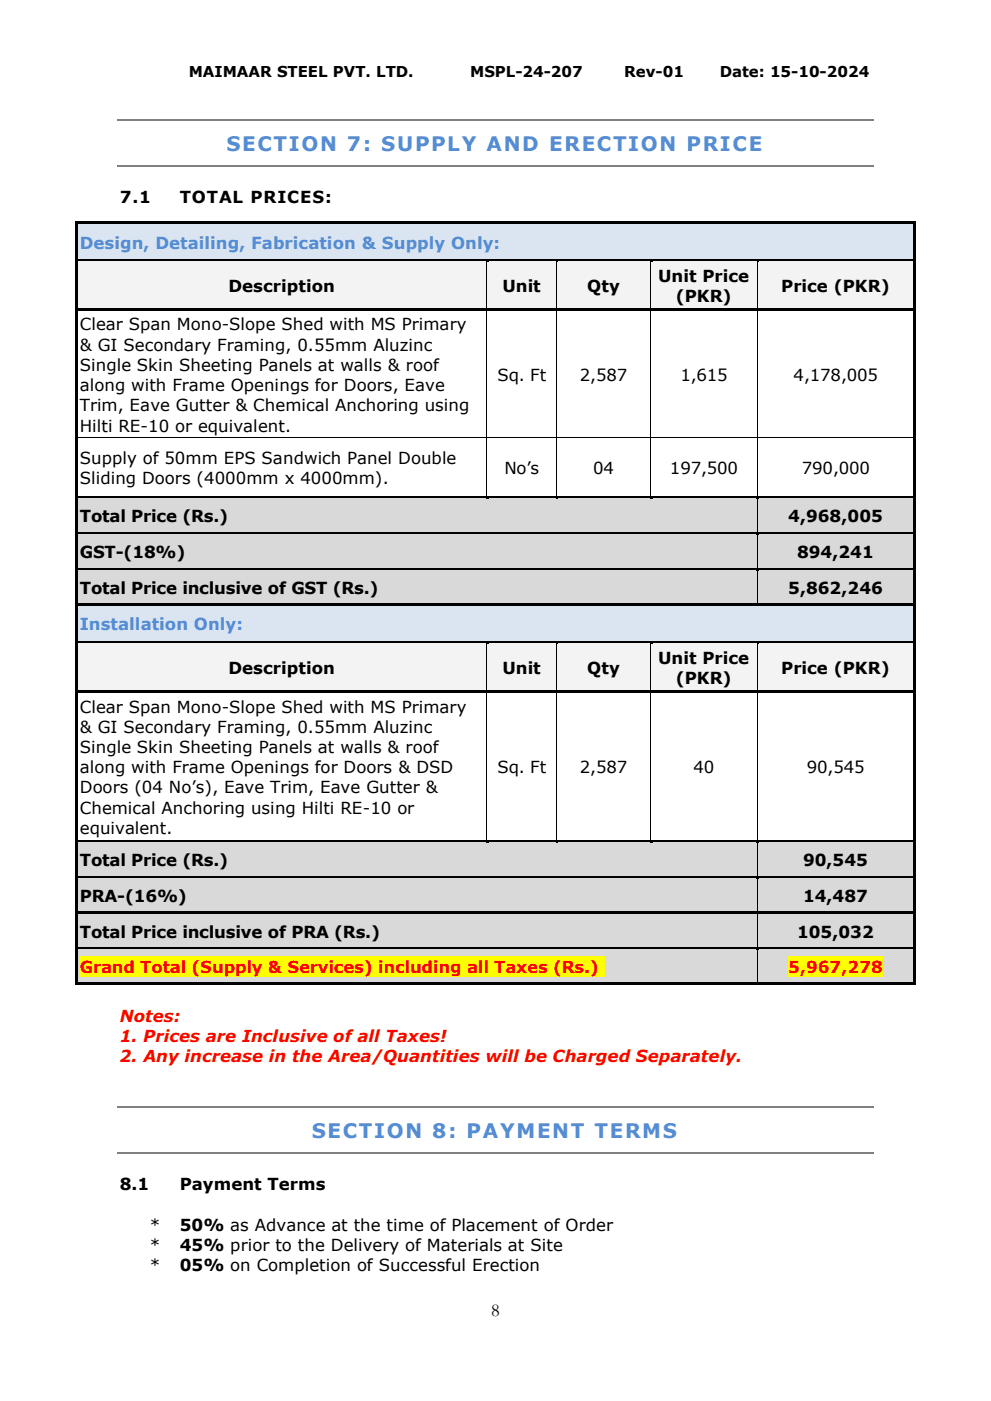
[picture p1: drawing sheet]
<svg xmlns="http://www.w3.org/2000/svg" width="210mm" height="297mm" viewBox="0 0 210 297" stroke-linecap="round" stroke-linejoin="round" font-family="sans-serif">
<defs><g id="words">
<g font-size="4.2" fill="#548dd4">
<text x="48" y="32.1">SECTION 7: SUPPLY AND ERECTION PRICE</text>
<text x="66.1" y="241.2">SECTION 8: PAYMENT TERMS</text>
</g>
<text font-size="3.9" x="104.1" y="278.9">8</text>
<g font-size="3.5">
<text x="25.4" y="43.1">7.1</text>
<text x="38.1" y="43.1">TOTAL PRICES:</text>
<text x="139.5" y="59.7">Unit Price</text>
<text x="48.4" y="61.9">Description</text>
<text x="106.5" y="61.9">Unit</text>
<text x="124.5" y="61.9">Qty</text>
<text x="143.2" y="64">(PKR)</text>
<text x="165.6" y="61.9">Price (PKR)</text>
<text x="16.9" y="70">Clear Span Mono-Slope Shed with MS Primary</text>
<text x="16.9" y="74.3">&amp; GI Secondary Framing, 0.55mm Aluzinc</text>
<text x="16.9" y="78.6">Single Skin Sheeting Panels at walls &amp; roof</text>
<text x="16.9" y="82.9">along with Frame Openings for Doors, Eave</text>
<text x="105.5" y="80.7">Sq. Ft</text>
<text x="122.9" y="80.7">2,587</text>
<text x="144.2" y="80.7">1,615</text>
<text x="168.2" y="80.7">4,178,005</text>
<text x="16.9" y="87.2">Trim, Eave Gutter &amp; Chemical Anchoring using</text>
<text x="16.9" y="91.5">Hilti RE-10 or equivalent.</text>
<text x="16.9" y="98.3">Supply of 50mm EPS Sandwich Panel Double</text>
<text x="106.9" y="100.5">No’s</text>
<text x="125.8" y="100.5">04</text>
<text x="142" y="100.5">197,500</text>
<text x="170" y="100.5">790,000</text>
<text x="16.9" y="102.6">Sliding Doors (4000mm x 4000mm).</text>
<text x="16.9" y="110.7">Total Price (Rs.)</text>
<text x="167.1" y="110.7">4,968,005</text>
<text x="16.9" y="118.3">GST-(18%)</text>
<text x="168.9" y="118.3">894,241</text>
<text x="16.9" y="125.8">Total Price inclusive of GST (Rs.)</text>
<text x="167.1" y="125.8">5,862,246</text>
<text x="48.4" y="142.8">Description</text>
<text x="106.5" y="142.8">Unit</text>
<text x="124.5" y="142.8">Qty</text>
<text x="139.5" y="140.7">Unit Price</text>
<text x="165.6" y="142.8">Price (PKR)</text>
<text x="143.2" y="145">(PKR)</text>
<text x="16.9" y="151">Clear Span Mono-Slope Shed with MS Primary</text>
<text x="16.9" y="155.3">&amp; GI Secondary Framing, 0.55mm Aluzinc</text>
<text x="16.9" y="159.6">Single Skin Sheeting Panels at walls &amp; roof</text>
<text x="16.9" y="163.9">along with Frame Openings for Doors &amp; DSD</text>
<text x="105.5" y="163.9">Sq. Ft</text>
<text x="122.9" y="163.9">2,587</text>
<text x="147" y="163.9">40</text>
<text x="171" y="163.9">90,545</text>
<text x="16.9" y="168.2">Doors (04 No’s), Eave Trim, Eave Gutter &amp;</text>
<text x="16.9" y="172.4">Chemical Anchoring using Hilti RE-10 or</text>
<text x="16.9" y="176.8">equivalent.</text>
<text x="16.9" y="183.5">Total Price (Rs.)</text>
<text x="170.2" y="183.5">90,545</text>
<text x="16.9" y="191.1">PRA-(16%)</text>
<text x="170.2" y="191.1">14,487</text>
<text x="16.9" y="198.7">Total Price inclusive of PRA (Rs.)</text>
<text x="168.9" y="198.7">105,032</text>
<text x="25.4" y="252.3">8.1</text>
<text x="38.1" y="252.3">Payment Terms</text>
<text x="31.8" y="260.9">*</text>
<text x="38.1" y="260.9">50% as Advance at the time of Placement of Order</text>
<text x="31.8" y="265.1">*</text>
<text x="31.8" y="269.4">*</text>
<text x="38.1" y="265.1">45% prior to the Delivery of Materials at Site</text>
<text x="38.1" y="269.4">05% on Completion of Successful Erection</text>
</g>
<g font-size="3.5" fill="#548dd4">
<text x="16.9" y="52.7">Design, Detailing, Fabrication &amp; Supply Only:</text>
<text x="16.9" y="133.6">Installation Only:</text>
</g>
<g font-size="3.5" fill="#f00">
<text x="16.9" y="206.2">Grand Total (Supply &amp; Services) including all Taxes (Rs.)</text>
<text x="167.1" y="206.2">5,967,278</text>
<text x="25.4" y="216.5">Notes:</text>
<text x="25.4" y="220.8">1. Prices are Inclusive of all Taxes!</text>
<text x="25.4" y="225.1">2. Any increase in the Area/Quantities will be Charged Separately.</text>
</g>
<g font-size="3.2">
<text x="40" y="16.3">MAIMAAR STEEL PVT. LTD.</text>
<text x="99.7" y="16.3">MSPL-24-207</text>
<text x="132.3" y="16.3">Rev-01</text>
<text x="152.6" y="16.3">Date: 15-10-2024</text>
</g>
</g></defs>
<path d="M24.9 25.5h160.3M24.9 35.2h160.3" fill="none" stroke="#808080" stroke-width=".25"/>
<g fill="#dbe5f1">
<path d="M16.6 47.5h176.9v7.5h-176.9z" fill-rule="evenodd"/>
<path d="M16.9 49.1h176.3v4.3h-176.3z" fill-rule="evenodd"/>
</g>
<g fill="#000">
<path d="M16 47h.6v.5h-.6z" fill-rule="evenodd"/>
<path d="M16 47h.6v.5h-.6z" fill-rule="evenodd"/>
<path d="M16 47.5h.6v7.5h-.6z" fill-rule="evenodd"/>
<path d="M16.6 47h176.9v.5h-176.9z" fill-rule="evenodd"/>
<path d="M193.5 47h.5v.5h-.5z" fill-rule="evenodd"/>
<path d="M193.5 47h.5v.5h-.5z" fill-rule="evenodd"/>
<path d="M193.5 47.5h.5v7.5h-.5z" fill-rule="evenodd"/>
</g>
<path d="M16.6 47.5h176.9" fill="none" stroke="#dbe5f1" stroke-width=".21"/>
<g fill="#f3f3f3">
<path d="M16.6 55.5h86.6v9.9h-86.6z" fill-rule="evenodd"/>
<path d="M16.9 58.3h85.6v4.3h-85.6z" fill-rule="evenodd"/>
<path d="M103.2 55.5h14.7v9.9h-14.7z" fill-rule="evenodd"/>
<path d="M103.9 58.3h13.4v4.3h-13.4z" fill-rule="evenodd"/>
<path d="M118 55.5h19.9v9.9h-19.9z" fill-rule="evenodd"/>
<path d="M118.6 58.3h18.7v4.3h-18.7z" fill-rule="evenodd"/>
<path d="M138 55.5h22.4v9.9h-22.4z" fill-rule="evenodd"/>
<path d="M138.6 56.2h21.2v4.3h-21.2z" fill-rule="evenodd"/>
<path d="M138.6 60.5h21.2v4.3h-21.2z" fill-rule="evenodd"/>
<path d="M160.5 55.5h33v9.9h-33z" fill-rule="evenodd"/>
<path d="M161.1 58.3h32.1v4.3h-32.1z" fill-rule="evenodd"/>
</g>
<g fill="#000">
<path d="M16 55h.6v.5h-.6z" fill-rule="evenodd"/>
<path d="M16.6 55h86.6v.5h-86.6z" fill-rule="evenodd"/>
</g>
<path d="M16.6 55.5h86.6" fill="none" stroke="#f3f3f3" stroke-width=".21"/>
<path d="M103.3 55.5h.4z" fill-rule="evenodd" fill="#f3f3f3"/>
<g fill="#000">
<path d="M103.2 55h.5v.5h-.5z" fill-rule="evenodd"/>
<path d="M103.7 55h14.2v.5h-14.2z" fill-rule="evenodd"/>
</g>
<path d="M103.7 55.5h14.2" fill="none" stroke="#f3f3f3" stroke-width=".21"/>
<path d="M118 55.5h.4z" fill-rule="evenodd" fill="#f3f3f3"/>
<g fill="#000">
<path d="M117.9 55h.5v.5h-.5z" fill-rule="evenodd"/>
<path d="M118.4 55h19.5v.5h-19.5z" fill-rule="evenodd"/>
</g>
<path d="M118.4 55.5h19.5" fill="none" stroke="#f3f3f3" stroke-width=".21"/>
<path d="M138 55.5h.4z" fill-rule="evenodd" fill="#f3f3f3"/>
<g fill="#000">
<path d="M137.9 55h.5v.5h-.5z" fill-rule="evenodd"/>
<path d="M138.4 55h22v.5h-22z" fill-rule="evenodd"/>
</g>
<path d="M138.4 55.5h22" fill="none" stroke="#f3f3f3" stroke-width=".21"/>
<path d="M160.5 55.5h.4z" fill-rule="evenodd" fill="#f3f3f3"/>
<g fill="#000">
<path d="M160.4 55h.5v.5h-.5z" fill-rule="evenodd"/>
<path d="M160.9 55h32.6v.5h-32.6z" fill-rule="evenodd"/>
<path d="M193.5 55h.5v.5h-.5z" fill-rule="evenodd"/>
<path d="M16 55.5h.6v9.9h-.6z" fill-rule="evenodd"/>
<path d="M16 65.4h.6v.6h-.6z" fill-rule="evenodd"/>
<path d="M16.6 65.4h86.6v.5h-86.6z" fill-rule="evenodd"/>
<path d="M103.2 65.4h.5v.5h-.5z" fill-rule="evenodd"/>
<path d="M103.7 65.4h14.2v.5h-14.2z" fill-rule="evenodd"/>
<path d="M117.9 65.4h.5v.5h-.5z" fill-rule="evenodd"/>
<path d="M118.4 65.4h19.5v.5h-19.5z" fill-rule="evenodd"/>
<path d="M137.9 65.4h.5v.5h-.5z" fill-rule="evenodd"/>
<path d="M138.4 65.4h22v.5h-22z" fill-rule="evenodd"/>
<path d="M160.4 65.4h.5v.5h-.5z" fill-rule="evenodd"/>
<path d="M160.9 65.4h32.6v.5h-32.6z" fill-rule="evenodd"/>
<path d="M193.5 55.5h.5v9.9h-.5z" fill-rule="evenodd"/>
<path d="M193.5 65.4h.5v.6h-.5z" fill-rule="evenodd"/>
<path d="M16 66h.6v26.7h-.6z" fill-rule="evenodd"/>
<path d="M16 92.7h.6v.2h-.6z" fill-rule="evenodd"/>
<path d="M103.2 92.7h.2v.2h-.2z" fill-rule="evenodd"/>
<path d="M117.9 92.7h.2v.2h-.2z" fill-rule="evenodd"/>
<path d="M137.9 92.7h.2v.2h-.2z" fill-rule="evenodd"/>
<path d="M160.4 92.7h.2v.2h-.2z" fill-rule="evenodd"/>
<path d="M193.5 66h.5v26.7h-.5z" fill-rule="evenodd"/>
<path d="M193.5 92.7h.5v.2h-.5z" fill-rule="evenodd"/>
<path d="M16 92.9h.6v12.3h-.6z" fill-rule="evenodd"/>
<path d="M193.5 92.9h.5v12.3h-.5z" fill-rule="evenodd"/>
</g>
<path d="M160.9 55.5h32.6" fill="none" stroke="#f3f3f3" stroke-width=".21"/>
<g fill="none" stroke="#000" stroke-width=".21">
<path d="M103.2 55.5v9.9M117.9 55.5v9.9M137.9 55.5v9.9M160.5 55.5v9.9M103.2 66v26.7M117.9 66v26.7M137.9 66v26.7M160.5 66v26.7M16.6 92.8h86.6M103.2 92.9v12.3M103.4 92.8h14.5M117.9 92.9v12.3"/>
<path d="M118.1 92.8h19.8M137.9 92.9v12.3M138.1 92.8h22.3M160.5 92.9v12.3M160.6 92.8h32.9"/>
</g>
<g fill="#d9d9d9">
<path d="M16.6 105.7h143.8v7.1h-143.8z" fill-rule="evenodd"/>
<path d="M16.9 107.1h142.9v4.3h-142.9z" fill-rule="evenodd"/>
<path d="M160.6 105.7h32.9v7.1h-32.9z" fill-rule="evenodd"/>
<path d="M161.1 107.1h32.1v4.3h-32.1z" fill-rule="evenodd"/>
</g>
<g fill="#000">
<path d="M16 105.2h.6v.5h-.6z" fill-rule="evenodd"/>
<path d="M16.6 105.2h86.6v.5h-86.6z" fill-rule="evenodd"/>
</g>
<path d="M16.6 105.7h86.6" fill="none" stroke="#d9d9d9" stroke-width=".21"/>
<path d="M103.2 105.7h.5z" fill-rule="evenodd" fill="#d9d9d9"/>
<g fill="#000">
<path d="M103.2 105.2h.5v.5h-.5z" fill-rule="evenodd"/>
<path d="M103.7 105.2h14.2v.5h-14.2z" fill-rule="evenodd"/>
</g>
<path d="M103.7 105.7h14.2" fill="none" stroke="#d9d9d9" stroke-width=".21"/>
<path d="M117.9 105.7h.5z" fill-rule="evenodd" fill="#d9d9d9"/>
<g fill="#000">
<path d="M117.9 105.2h.5v.5h-.5z" fill-rule="evenodd"/>
<path d="M118.4 105.2h19.5v.5h-19.5z" fill-rule="evenodd"/>
</g>
<path d="M118.4 105.7h19.5" fill="none" stroke="#d9d9d9" stroke-width=".21"/>
<path d="M137.9 105.7h.5z" fill-rule="evenodd" fill="#d9d9d9"/>
<g fill="#000">
<path d="M137.9 105.2h.5v.5h-.5z" fill-rule="evenodd"/>
<path d="M138.4 105.2h22v.5h-22z" fill-rule="evenodd"/>
</g>
<path d="M138.4 105.7h22" fill="none" stroke="#d9d9d9" stroke-width=".21"/>
<path d="M160.6 105.7h.3z" fill-rule="evenodd" fill="#d9d9d9"/>
<g fill="#000">
<path d="M160.4 105.7h.2z" fill-rule="evenodd"/>
<path d="M160.4 105.2h.5v.5h-.5z" fill-rule="evenodd"/>
</g>
<path d="M160.6 105.7h.5z" fill-rule="evenodd" fill="#d9d9d9"/>
<g fill="#000">
<path d="M16 105.7h.6v7.1h-.6z" fill-rule="evenodd"/>
<path d="M160.6 105.2h.5v.5h-.5z" fill-rule="evenodd"/>
<path d="M161.1 105.2h32.4v.5h-32.4z" fill-rule="evenodd"/>
<path d="M193.5 105.2h.5v.5h-.5z" fill-rule="evenodd"/>
<path d="M193.5 105.7h.5v7.1h-.5z" fill-rule="evenodd"/>
</g>
<path d="M161.1 105.7h32.4" fill="none" stroke="#d9d9d9" stroke-width=".21"/>
<path d="M160.5 105.7v7.1" fill="none" stroke="#000" stroke-width=".21"/>
<g fill="#d9d9d9">
<path d="M16.6 113.3h143.8v7.1h-143.8z" fill-rule="evenodd"/>
<path d="M16.9 114.7h142.9v4.3h-142.9z" fill-rule="evenodd"/>
<path d="M160.6 113.3h32.9v7.1h-32.9z" fill-rule="evenodd"/>
<path d="M161.1 114.7h32.1v4.3h-32.1z" fill-rule="evenodd"/>
</g>
<g fill="#000">
<path d="M16 112.8h.6v.5h-.6z" fill-rule="evenodd"/>
<path d="M16.6 112.8h143.8v.5h-143.8z" fill-rule="evenodd"/>
</g>
<path d="M16.6 113.3h143.8" fill="none" stroke="#d9d9d9" stroke-width=".21"/>
<path d="M160.6 113.3h.3z" fill-rule="evenodd" fill="#d9d9d9"/>
<g fill="#000">
<path d="M160.4 113.3h.2z" fill-rule="evenodd"/>
<path d="M160.4 112.8h.5v.5h-.5z" fill-rule="evenodd"/>
<path d="M160.9 112.8h32.6v.5h-32.6z" fill-rule="evenodd"/>
<path d="M193.5 112.8h.5v.5h-.5z" fill-rule="evenodd"/>
<path d="M16 113.3h.6v7.1h-.6z" fill-rule="evenodd"/>
<path d="M193.5 113.3h.5v7.1h-.5z" fill-rule="evenodd"/>
</g>
<path d="M160.9 113.3h32.6" fill="none" stroke="#d9d9d9" stroke-width=".21"/>
<path d="M160.5 113.3v7.1" fill="none" stroke="#000" stroke-width=".21"/>
<g fill="#d9d9d9">
<path d="M16.6 120.9h143.8v7h-143.8z" fill-rule="evenodd"/>
<path d="M16.9 122.3h142.9v4.3h-142.9z" fill-rule="evenodd"/>
<path d="M160.6 120.9h32.9v7h-32.9z" fill-rule="evenodd"/>
<path d="M161.1 122.3h32.1v4.3h-32.1z" fill-rule="evenodd"/>
</g>
<g fill="#000">
<path d="M16 120.4h.6v.5h-.6z" fill-rule="evenodd"/>
<path d="M16.6 120.4h143.8v.5h-143.8z" fill-rule="evenodd"/>
</g>
<path d="M16.6 120.9h143.8" fill="none" stroke="#d9d9d9" stroke-width=".21"/>
<path d="M160.6 120.9h.3z" fill-rule="evenodd" fill="#d9d9d9"/>
<g fill="#000">
<path d="M16 120.9h.6v7h-.6z" fill-rule="evenodd"/>
<path d="M160.4 120.9h.2z" fill-rule="evenodd"/>
<path d="M160.4 120.4h.5v.5h-.5z" fill-rule="evenodd"/>
<path d="M160.9 120.4h32.6v.5h-32.6z" fill-rule="evenodd"/>
<path d="M193.5 120.4h.5v.5h-.5z" fill-rule="evenodd"/>
<path d="M193.5 120.9h.5v7h-.5z" fill-rule="evenodd"/>
</g>
<path d="M160.9 120.9h32.6" fill="none" stroke="#d9d9d9" stroke-width=".21"/>
<path d="M160.5 120.9v7" fill="none" stroke="#000" stroke-width=".21"/>
<g fill="#dbe5f1">
<path d="M16.6 128.5h176.9v7.4h-176.9z" fill-rule="evenodd"/>
<path d="M16.9 130.1h176.3v4.2h-176.3z" fill-rule="evenodd"/>
</g>
<g fill="#000">
<path d="M16 127.9h.6v.6h-.6z" fill-rule="evenodd"/>
<path d="M16.6 127.9h143.8v.6h-143.8z" fill-rule="evenodd"/>
</g>
<path d="M16.6 128.5h143.8" fill="none" stroke="#dbe5f1" stroke-width=".21"/>
<path d="M160.4 128.5h.5z" fill-rule="evenodd" fill="#dbe5f1"/>
<g fill="#000">
<path d="M16 128.5h.6v7.4h-.6z" fill-rule="evenodd"/>
<path d="M160.4 127.9h.5v.6h-.5z" fill-rule="evenodd"/>
<path d="M160.9 127.9h32.6v.6h-32.6z" fill-rule="evenodd"/>
<path d="M193.5 127.9h.5v.6h-.5z" fill-rule="evenodd"/>
<path d="M193.5 128.5h.5v7.4h-.5z" fill-rule="evenodd"/>
</g>
<path d="M160.9 128.5h32.6" fill="none" stroke="#dbe5f1" stroke-width=".21"/>
<g fill="#f3f3f3">
<path d="M16.6 136.5h86.6v9.9h-86.6z" fill-rule="evenodd"/>
<path d="M16.9 139.3h85.6v4.3h-85.6z" fill-rule="evenodd"/>
<path d="M103.2 136.5h14.7v9.9h-14.7z" fill-rule="evenodd"/>
<path d="M103.9 139.3h13.4v4.3h-13.4z" fill-rule="evenodd"/>
<path d="M118 136.5h19.9v9.9h-19.9z" fill-rule="evenodd"/>
<path d="M118.6 139.3h18.7v4.3h-18.7z" fill-rule="evenodd"/>
<path d="M138 136.5h22.4v9.9h-22.4z" fill-rule="evenodd"/>
<path d="M138.6 137.1h21.2v4.3h-21.2z" fill-rule="evenodd"/>
<path d="M138.6 141.4h21.2v4.3h-21.2z" fill-rule="evenodd"/>
<path d="M160.5 136.5h33v9.9h-33z" fill-rule="evenodd"/>
<path d="M161.1 139.3h32.1v4.3h-32.1z" fill-rule="evenodd"/>
</g>
<g fill="#000">
<path d="M16 135.9h.6v.6h-.6z" fill-rule="evenodd"/>
<path d="M16.6 135.9h86.6v.6h-86.6z" fill-rule="evenodd"/>
</g>
<path d="M16.6 136.5h86.6" fill="none" stroke="#f3f3f3" stroke-width=".21"/>
<path d="M103.3 136.5h.4z" fill-rule="evenodd" fill="#f3f3f3"/>
<g fill="#000">
<path d="M103.2 135.9h.5v.6h-.5z" fill-rule="evenodd"/>
<path d="M103.7 135.9h14.2v.6h-14.2z" fill-rule="evenodd"/>
</g>
<path d="M103.7 136.5h14.2" fill="none" stroke="#f3f3f3" stroke-width=".21"/>
<path d="M118 136.5h.4z" fill-rule="evenodd" fill="#f3f3f3"/>
<g fill="#000">
<path d="M117.9 135.9h.5v.6h-.5z" fill-rule="evenodd"/>
<path d="M118.4 135.9h19.5v.6h-19.5z" fill-rule="evenodd"/>
</g>
<path d="M118.4 136.5h19.5" fill="none" stroke="#f3f3f3" stroke-width=".21"/>
<path d="M138 136.5h.4z" fill-rule="evenodd" fill="#f3f3f3"/>
<g fill="#000">
<path d="M137.9 135.9h.5v.6h-.5z" fill-rule="evenodd"/>
<path d="M138.4 135.9h22v.6h-22z" fill-rule="evenodd"/>
</g>
<path d="M138.4 136.5h22" fill="none" stroke="#f3f3f3" stroke-width=".21"/>
<path d="M160.5 136.5h.4z" fill-rule="evenodd" fill="#f3f3f3"/>
<g fill="#000">
<path d="M160.4 135.9h.5v.6h-.5z" fill-rule="evenodd"/>
<path d="M160.9 135.9h32.6v.6h-32.6z" fill-rule="evenodd"/>
<path d="M193.5 135.9h.5v.6h-.5z" fill-rule="evenodd"/>
<path d="M16 136.5h.6v9.9h-.6z" fill-rule="evenodd"/>
<path d="M16 146.4h.6v.5h-.6z" fill-rule="evenodd"/>
<path d="M16.6 146.4h86.6v.5h-86.6z" fill-rule="evenodd"/>
<path d="M103.2 146.4h.5v.5h-.5z" fill-rule="evenodd"/>
<path d="M103.7 146.4h14.2v.5h-14.2z" fill-rule="evenodd"/>
<path d="M117.9 146.4h.5v.5h-.5z" fill-rule="evenodd"/>
<path d="M118.4 146.4h19.5v.5h-19.5z" fill-rule="evenodd"/>
<path d="M137.9 146.4h.5v.5h-.5z" fill-rule="evenodd"/>
<path d="M138.4 146.4h22v.5h-22z" fill-rule="evenodd"/>
<path d="M160.4 146.4h.5v.5h-.5z" fill-rule="evenodd"/>
<path d="M160.9 146.4h32.6v.5h-32.6z" fill-rule="evenodd"/>
<path d="M193.5 136.5h.5v9.9h-.5z" fill-rule="evenodd"/>
<path d="M193.5 146.4h.5v.5h-.5z" fill-rule="evenodd"/>
<path d="M16 146.9h.6v31.2h-.6z" fill-rule="evenodd"/>
<path d="M193.5 146.9h.5v31.2h-.5z" fill-rule="evenodd"/>
</g>
<path d="M160.9 136.5h32.6" fill="none" stroke="#f3f3f3" stroke-width=".21"/>
<path d="M103.2 136.5v9.9M117.9 136.5v9.9M137.9 136.5v9.9M160.5 136.5v9.9M103.2 146.9v31.2M117.9 146.9v31.2M137.9 146.9v31.2M160.5 146.9v31.2" fill="none" stroke="#000" stroke-width=".21"/>
<g fill="#d9d9d9">
<path d="M16.6 178.6h143.8v7.1h-143.8z" fill-rule="evenodd"/>
<path d="M16.9 180h142.9v4.3h-142.9z" fill-rule="evenodd"/>
<path d="M160.6 178.6h32.9v7.1h-32.9z" fill-rule="evenodd"/>
<path d="M161.1 180h32.1v4.3h-32.1z" fill-rule="evenodd"/>
</g>
<g fill="#000">
<path d="M16 178.1h.6v.5h-.6z" fill-rule="evenodd"/>
<path d="M16.6 178.1h86.6v.5h-86.6z" fill-rule="evenodd"/>
</g>
<path d="M16.6 178.6h86.6" fill="none" stroke="#d9d9d9" stroke-width=".21"/>
<path d="M103.2 178.6h.5z" fill-rule="evenodd" fill="#d9d9d9"/>
<g fill="#000">
<path d="M103.2 178.1h.5v.5h-.5z" fill-rule="evenodd"/>
<path d="M103.7 178.1h14.2v.5h-14.2z" fill-rule="evenodd"/>
</g>
<path d="M103.7 178.6h14.2" fill="none" stroke="#d9d9d9" stroke-width=".21"/>
<path d="M117.9 178.6h.5z" fill-rule="evenodd" fill="#d9d9d9"/>
<g fill="#000">
<path d="M117.9 178.1h.5v.5h-.5z" fill-rule="evenodd"/>
<path d="M118.4 178.1h19.5v.5h-19.5z" fill-rule="evenodd"/>
</g>
<path d="M118.4 178.6h19.5" fill="none" stroke="#d9d9d9" stroke-width=".21"/>
<path d="M137.9 178.6h.5z" fill-rule="evenodd" fill="#d9d9d9"/>
<g fill="#000">
<path d="M137.9 178.1h.5v.5h-.5z" fill-rule="evenodd"/>
<path d="M138.4 178.1h22v.5h-22z" fill-rule="evenodd"/>
</g>
<path d="M138.4 178.6h22" fill="none" stroke="#d9d9d9" stroke-width=".21"/>
<path d="M160.6 178.6h.3z" fill-rule="evenodd" fill="#d9d9d9"/>
<g fill="#000">
<path d="M160.4 178.6h.2z" fill-rule="evenodd"/>
<path d="M160.4 178.1h.5v.5h-.5z" fill-rule="evenodd"/>
</g>
<path d="M160.6 178.6h.5z" fill-rule="evenodd" fill="#d9d9d9"/>
<g fill="#000">
<path d="M160.6 178.1h.5v.5h-.5z" fill-rule="evenodd"/>
<path d="M161.1 178.1h32.4v.5h-32.4z" fill-rule="evenodd"/>
<path d="M193.5 178.1h.5v.5h-.5z" fill-rule="evenodd"/>
<path d="M16 178.6h.6v7.1h-.6z" fill-rule="evenodd"/>
<path d="M193.5 178.6h.5v7.1h-.5z" fill-rule="evenodd"/>
</g>
<path d="M161.1 178.6h32.4" fill="none" stroke="#d9d9d9" stroke-width=".21"/>
<path d="M160.5 178.6v7.1" fill="none" stroke="#000" stroke-width=".21"/>
<g fill="#d9d9d9">
<path d="M16.6 186.2h143.8v7h-143.8z" fill-rule="evenodd"/>
<path d="M16.9 187.6h142.9v4.2h-142.9z" fill-rule="evenodd"/>
<path d="M160.6 186.2h32.9v7h-32.9z" fill-rule="evenodd"/>
<path d="M161.1 187.6h32.1v4.2h-32.1z" fill-rule="evenodd"/>
</g>
<g fill="#000">
<path d="M16 185.7h.6v.5h-.6z" fill-rule="evenodd"/>
<path d="M16.6 185.7h143.8v.5h-143.8z" fill-rule="evenodd"/>
</g>
<path d="M16.6 186.2h143.8" fill="none" stroke="#d9d9d9" stroke-width=".21"/>
<path d="M160.6 186.2h.3z" fill-rule="evenodd" fill="#d9d9d9"/>
<g fill="#000">
<path d="M16 186.2h.6v7h-.6z" fill-rule="evenodd"/>
<path d="M160.4 186.2h.2z" fill-rule="evenodd"/>
<path d="M160.4 185.7h.5v.5h-.5z" fill-rule="evenodd"/>
<path d="M160.9 185.7h32.6v.5h-32.6z" fill-rule="evenodd"/>
<path d="M193.5 185.7h.5v.5h-.5z" fill-rule="evenodd"/>
<path d="M193.5 186.2h.5v7h-.5z" fill-rule="evenodd"/>
</g>
<path d="M160.9 186.2h32.6" fill="none" stroke="#d9d9d9" stroke-width=".21"/>
<path d="M160.5 186.2v7" fill="none" stroke="#000" stroke-width=".21"/>
<g fill="#d9d9d9">
<path d="M16.6 193.8h143.8v7h-143.8z" fill-rule="evenodd"/>
<path d="M16.9 195.1h142.9v4.4h-142.9z" fill-rule="evenodd"/>
<path d="M160.6 193.8h32.9v7h-32.9z" fill-rule="evenodd"/>
<path d="M161.1 195.1h32.1v4.4h-32.1z" fill-rule="evenodd"/>
</g>
<g fill="#000">
<path d="M16 193.2h.6v.6h-.6z" fill-rule="evenodd"/>
<path d="M16.6 193.2h143.8v.5h-143.8z" fill-rule="evenodd"/>
</g>
<path d="M16.6 193.8h143.8" fill="none" stroke="#d9d9d9" stroke-width=".21"/>
<path d="M160.6 193.7l.3 .1z" fill-rule="evenodd" fill="#d9d9d9"/>
<g fill="#000">
<path d="M160.4 193.7l.2 .1z" fill-rule="evenodd"/>
<path d="M160.4 193.2h.5v.5h-.5z" fill-rule="evenodd"/>
<path d="M160.9 193.2h32.6v.5h-32.6z" fill-rule="evenodd"/>
<path d="M193.5 193.2h.5v.6h-.5z" fill-rule="evenodd"/>
<path d="M16 193.8h.6v7h-.6z" fill-rule="evenodd"/>
<path d="M193.5 193.8h.5v7h-.5z" fill-rule="evenodd"/>
</g>
<path d="M160.9 193.8h32.6" fill="none" stroke="#d9d9d9" stroke-width=".21"/>
<path d="M160.5 193.8v7" fill="none" stroke="#000" stroke-width=".21"/>
<g fill="#d9d9d9">
<path d="M16.6 201.4h143.8v6.7h-143.8z" fill-rule="evenodd"/>
<path d="M16.9 202.6h142.9v4.3h-142.9z" fill-rule="evenodd"/>
</g>
<path d="M16.9 202.6h111.2v4.3h-111.2z" fill-rule="evenodd" fill="#ff0"/>
<g fill="#d9d9d9">
<path d="M160.6 201.4h32.9v6.7h-32.9z" fill-rule="evenodd"/>
<path d="M161.1 202.6h32.1v4.3h-32.1z" fill-rule="evenodd"/>
</g>
<path d="M167.1 202.6h20.1v4.3h-20.1z" fill-rule="evenodd" fill="#ff0"/>
<g fill="#000">
<path d="M16 200.8h.6v.6h-.6z" fill-rule="evenodd"/>
<path d="M16.6 200.8h143.8v.5h-143.8z" fill-rule="evenodd"/>
</g>
<path d="M16.6 201.3h143.8" fill="none" stroke="#d9d9d9" stroke-width=".21"/>
<path d="M160.6 201.3l.3 .1z" fill-rule="evenodd" fill="#d9d9d9"/>
<g fill="#000">
<path d="M16 201.4h.6v6.7h-.6z" fill-rule="evenodd"/>
<path d="M16 208.1h.6v.6h-.6z" fill-rule="evenodd"/>
<path d="M16 208.1h.6v.6h-.6z" fill-rule="evenodd"/>
<path d="M16.6 208.1h143.8v.6h-143.8z" fill-rule="evenodd"/>
<path d="M160.4 201.3l.2 .1z" fill-rule="evenodd"/>
<path d="M160.4 200.8h.5v.5h-.5z" fill-rule="evenodd"/>
<path d="M160.4 208.1h.5v.6h-.5z" fill-rule="evenodd"/>
<path d="M160.9 200.8h32.6v.5h-32.6z" fill-rule="evenodd"/>
<path d="M160.9 208.1h32.6v.6h-32.6z" fill-rule="evenodd"/>
<path d="M193.5 200.8h.5v.6h-.5z" fill-rule="evenodd"/>
<path d="M193.5 201.4h.5v6.7h-.5z" fill-rule="evenodd"/>
<path d="M193.5 208.1h.5v.6h-.5z" fill-rule="evenodd"/>
<path d="M193.5 208.1h.5v.6h-.5z" fill-rule="evenodd"/>
</g>
<path d="M160.9 201.3h32.6" fill="none" stroke="#d9d9d9" stroke-width=".21"/>
<path d="M160.5 201.4v6.7" fill="none" stroke="#000" stroke-width=".21"/>
<path d="M24.9 234.7h160.3M24.9 244.3h160.3" fill="none" stroke="#808080" stroke-width=".25"/>
<use href="#words"/>
</svg>
